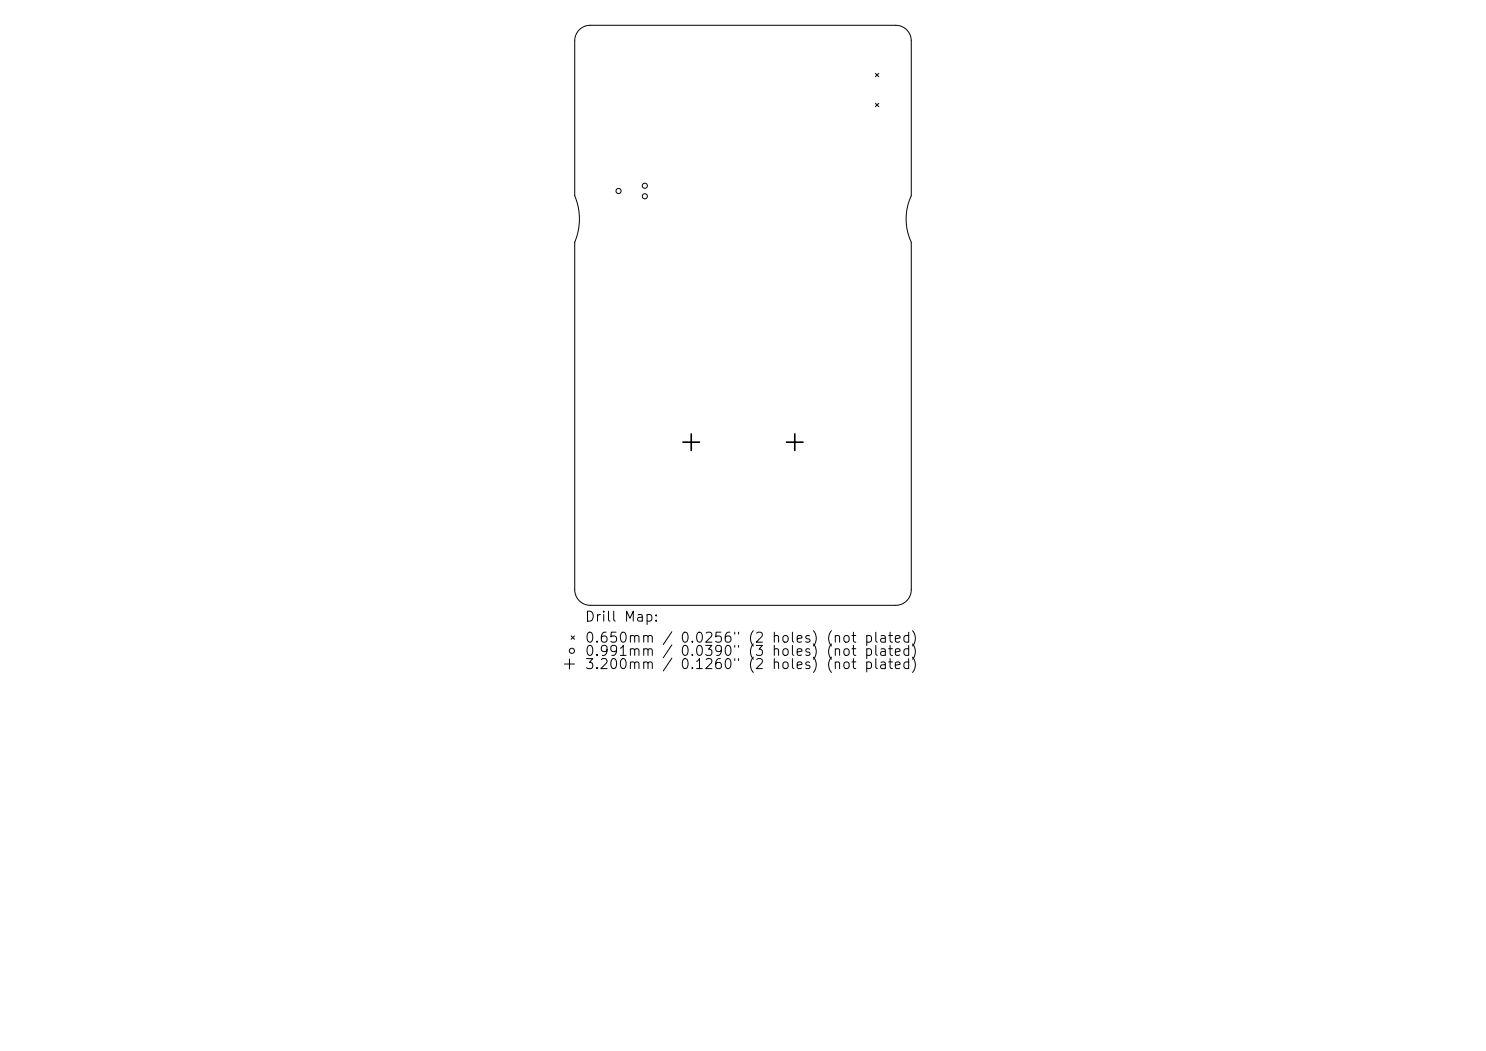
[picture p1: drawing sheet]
<svg xmlns="http://www.w3.org/2000/svg" width="297mm" height="210mm" viewBox="0 0 297 210" stroke-linecap="round" stroke-linejoin="round" font-family="sans-serif">
<defs><g id="words">
<g font-size="2">
<text x="116.7" y="124.7">Drill Map:</text>
<text x="116.7" y="128.9">0.650mm / 0.0256&quot; (2 holes) (not plated)</text>
<text x="116.7" y="131.6">0.991mm / 0.0390&quot; (3 holes) (not plated)</text>
<text x="116.7" y="134.2">3.200mm / 0.1260&quot; (2 holes) (not plated)</text>
</g>
</g></defs>
<g fill="none" stroke="#000" stroke-width=".2">
<path d="M115.8 6a3.1 3.1 0 0 1 2.2-.9h61a3.1 3.1 0 0 1 3.1 3.1v30.9a11 11 0 0 0 0 9.3v69.4a3.1 3.1 0 0 1-3.1 3.2h-61a3.1 3.1 0 0 1-3.1-3.2v-69.4a12 12 0 0 0 0-9.3v-30.9a3.1 3.1 0 0 1 .9-2.2zM175 14.7l.6 .6M175.6 14.7l-.6 .6M175 20.6l.6 .7M175.6 20.6l-.6 .7M112.8 132.7h2M113.8 131.7v2M114.1 127.1l.7 .6M114.8 127.1l-.7 .6"/>
<circle cx="123.6" cy="38.2" r=".51"/>
<circle cx="128.9" cy="37.1" r=".51"/>
<circle cx="128.9" cy="39.2" r=".51"/>
<circle cx="114.3" cy="130" r=".51"/>
</g>
<path d="M136.5 88.4h3.3M138.2 86.7v3.3M157.2 88.4h3.3M158.8 86.7v3.3" fill="none" stroke="#000" stroke-width=".33"/>
<use href="#words"/>
</svg>
